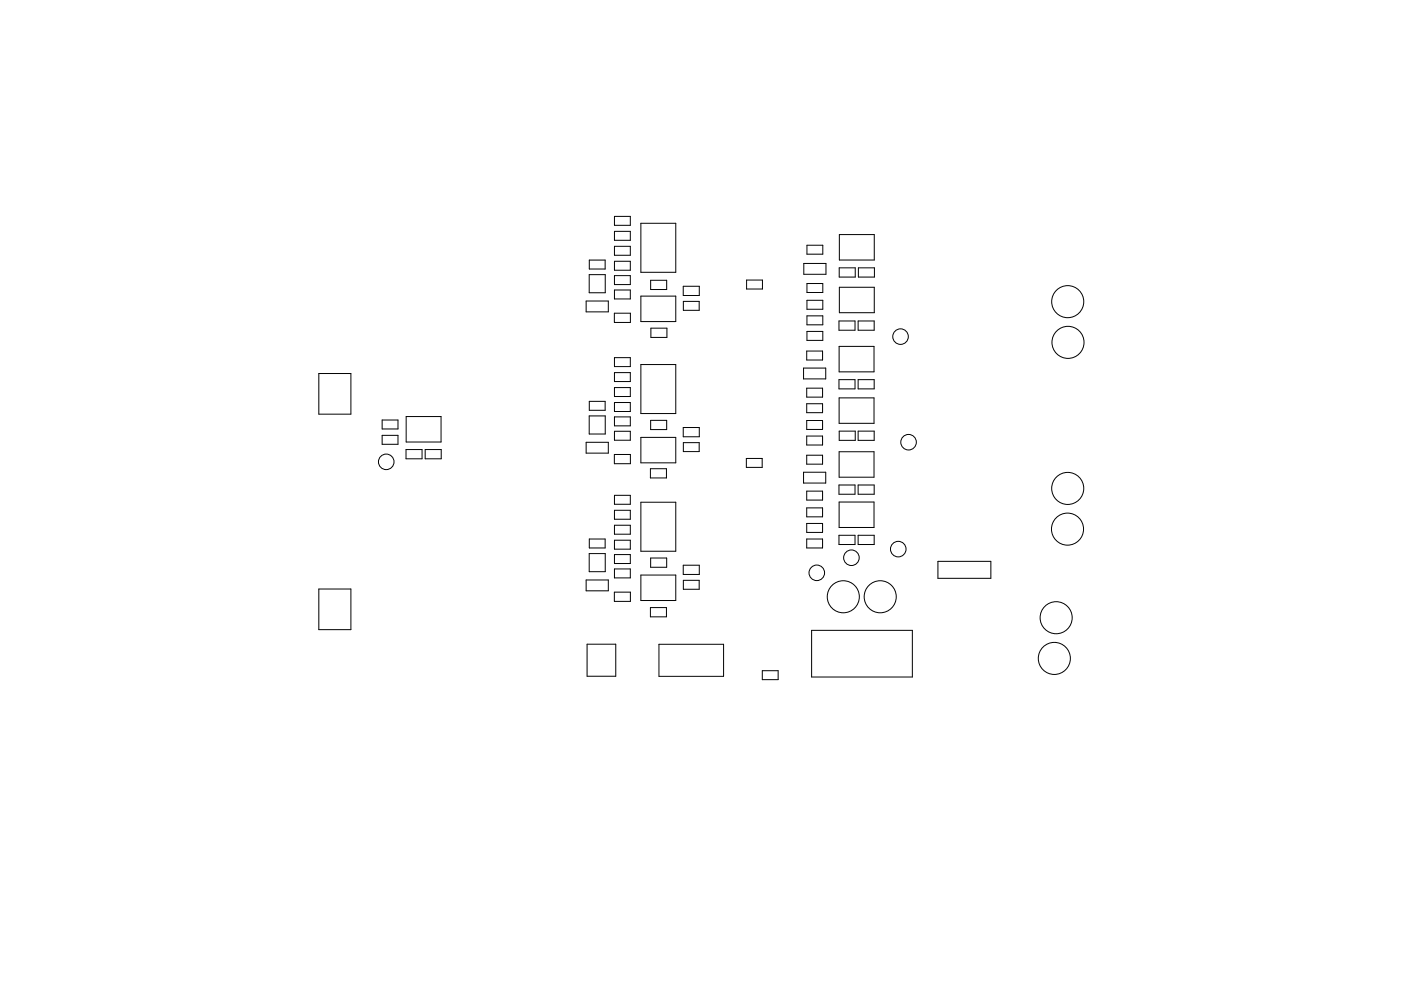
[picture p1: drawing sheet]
<svg xmlns="http://www.w3.org/2000/svg" width="297mm" height="210mm" viewBox="0 0 297 210" stroke-linecap="round" stroke-linejoin="round" font-family="sans-serif">
<g fill="none" stroke="#000" stroke-width=".21">
<path d="M124.9 58.3h3.4v3.8h-3.4zM124.9 55.2h3.4v1.9h-3.4zM130.3 45.9h3.3v1.9h-3.3zM130.3 49.1h3.3v1.9h-3.3zM130.3 52.3h3.3v1.9h-3.3zM130.3 55.4h3.3v1.9h-3.3zM130.3 58.5h3.3v1.9h-3.3zM135.9 47.4h7.4v10.4h-7.4zM137.9 59.5h3.4v1.9h-3.4zM158.3 59.4h3.4v1.9h-3.4zM170.4 55.9h4.7v2.3h-4.7zM171.1 52h3.4v1.9h-3.4z"/>
<path d="M177.9 56.8h3.4v2h-3.4zM178 49.8h7.4v5.4h-7.4zM182 56.8h3.4v2h-3.4zM67.6 79.3h6.8v8.6h-6.8zM124.3 63.9h4.7v2.3h-4.7zM130.3 66.5h3.4v1.9h-3.4zM130.3 61.5h3.3v1.9h-3.3zM130.3 75.9h3.3v1.9h-3.3zM130.3 79.1h3.3v1.9h-3.3zM135.9 62.8h7.4v5.4h-7.4zM135.9 77.3h7.4v10.4h-7.4zM138 69.6h3.4v2h-3.4z"/>
<path d="M144.9 60.7h3.4v2h-3.4zM144.9 63.9h3.3v1.9h-3.3zM170.4 78.1h4.7v2.3h-4.7zM171 74.5h3.4v1.9h-3.4zM171.1 63.7h3.4v1.9h-3.4zM171.1 60.2h3.4v1.9h-3.4zM171.1 67h3.4v1.9h-3.4zM171.1 70.3h3.4v1.9h-3.4zM177.9 68.1h3.4v2h-3.4zM177.9 73.5h7.4v5.4h-7.4zM178 60.9h7.4v5.4h-7.4zM181.9 68.1h3.4v2h-3.4z"/>
<path d="M81 92.4h3.4v1.9h-3.4zM81 89.1h3.4v1.9h-3.4zM86.1 95.4h3.4v1.9h-3.4zM86.1 88.4h7.4v5.4h-7.4zM90.1 95.4h3.4v1.9h-3.4zM124.3 93.8h4.7v2.3h-4.7zM124.9 88.2h3.4v3.9h-3.4zM124.9 85.2h3.4v1.9h-3.4zM130.3 96.4h3.4v2h-3.4zM130.3 82.2h3.3v1.9h-3.3zM130.3 85.4h3.3v1.9h-3.3zM130.3 88.5h3.3v1.9h-3.3z"/>
<path d="M130.3 91.5h3.3v1.9h-3.3zM135.9 92.8h7.4v5.4h-7.4zM137.9 99.4h3.4v2h-3.4zM137.9 89.2h3.4v1.9h-3.4zM144.9 90.7h3.4v2h-3.4zM144.9 93.9h3.3v1.9h-3.3zM158.2 97.3h3.4v1.9h-3.4zM171 82.4h3.4v1.9h-3.4zM171 85.7h3.4v1.9h-3.4zM171 89.2h3.4v1.9h-3.4zM171 92.5h3.4v1.9h-3.4zM171 96.6h3.4v1.9h-3.4z"/>
<path d="M177.9 80.5h3.4v2h-3.4zM177.9 84.4h7.4v5.4h-7.4zM177.9 95.8h7.4v5.4h-7.4zM177.9 91.5h3.4v1.9h-3.4zM181.9 80.5h3.4v2h-3.4zM181.9 91.5h3.4v1.9h-3.4zM124.9 117.5h3.4v3.8h-3.4zM124.9 114.4h3.4v1.9h-3.4zM130.3 105.1h3.3v1.9h-3.3zM130.3 108.3h3.3v1.9h-3.3zM130.3 111.4h3.3v1.9h-3.3zM130.3 114.6h3.3v1.9h-3.3z"/>
<path d="M130.3 117.7h3.3v1.9h-3.3zM135.9 106.6h7.4v10.4h-7.4zM137.9 118.4h3.4v2h-3.4zM144.9 119.9h3.4v2h-3.4zM170.4 100.2h4.7v2.3h-4.7zM171 104.2h3.4v1.9h-3.4zM171 107.8h3.4v1.9h-3.4zM171 111.1h3.4v1.9h-3.4zM171 114.4h3.4v1.9h-3.4zM177.9 102.9h3.4v2h-3.4zM177.9 113.6h3.4v1.9h-3.4zM177.9 106.5h7.4v5.4h-7.4z"/>
<path d="M181.9 102.9h3.4v2h-3.4zM181.9 113.6h3.4v1.9h-3.4zM198.9 119.1h11.2v3.6h-11.2zM67.6 125h6.8v8.6h-6.8zM124.3 123.1h4.7v2.3h-4.7zM124.5 136.7h6.1v6.8h-6.1zM130.3 125.6h3.4v2h-3.4zM130.3 120.7h3.3v1.9h-3.3zM135.9 122h7.4v5.4h-7.4zM137.9 128.9h3.4v2h-3.4zM139.7 136.7h13.7v6.8h-13.7zM144.9 123.1h3.3v1.9h-3.3z"/>
<path d="M172.1 133.7h21.3v9.9h-21.3zM161.6 142.3h3.4v1.9h-3.4z"/>
<circle cx="190.9" cy="71.4" r="1.65"/>
<circle cx="226.4" cy="64" r="3.4"/>
<circle cx="226.4" cy="72.6" r="3.4"/>
<circle cx="81.9" cy="98" r="1.65"/>
<circle cx="192.6" cy="93.8" r="1.65"/>
<circle cx="180.5" cy="118.3" r="1.65"/>
<circle cx="190.4" cy="116.5" r="1.65"/>
<circle cx="226.3" cy="112.3" r="3.4"/>
<circle cx="226.4" cy="103.6" r="3.4"/>
<circle cx="173.2" cy="121.5" r="1.65"/>
<circle cx="178.8" cy="126.6" r="3.4"/>
<circle cx="186.6" cy="126.6" r="3.4"/>
<circle cx="223.5" cy="139.7" r="3.4"/>
<circle cx="223.9" cy="131.1" r="3.4"/>
</g>
</svg>
